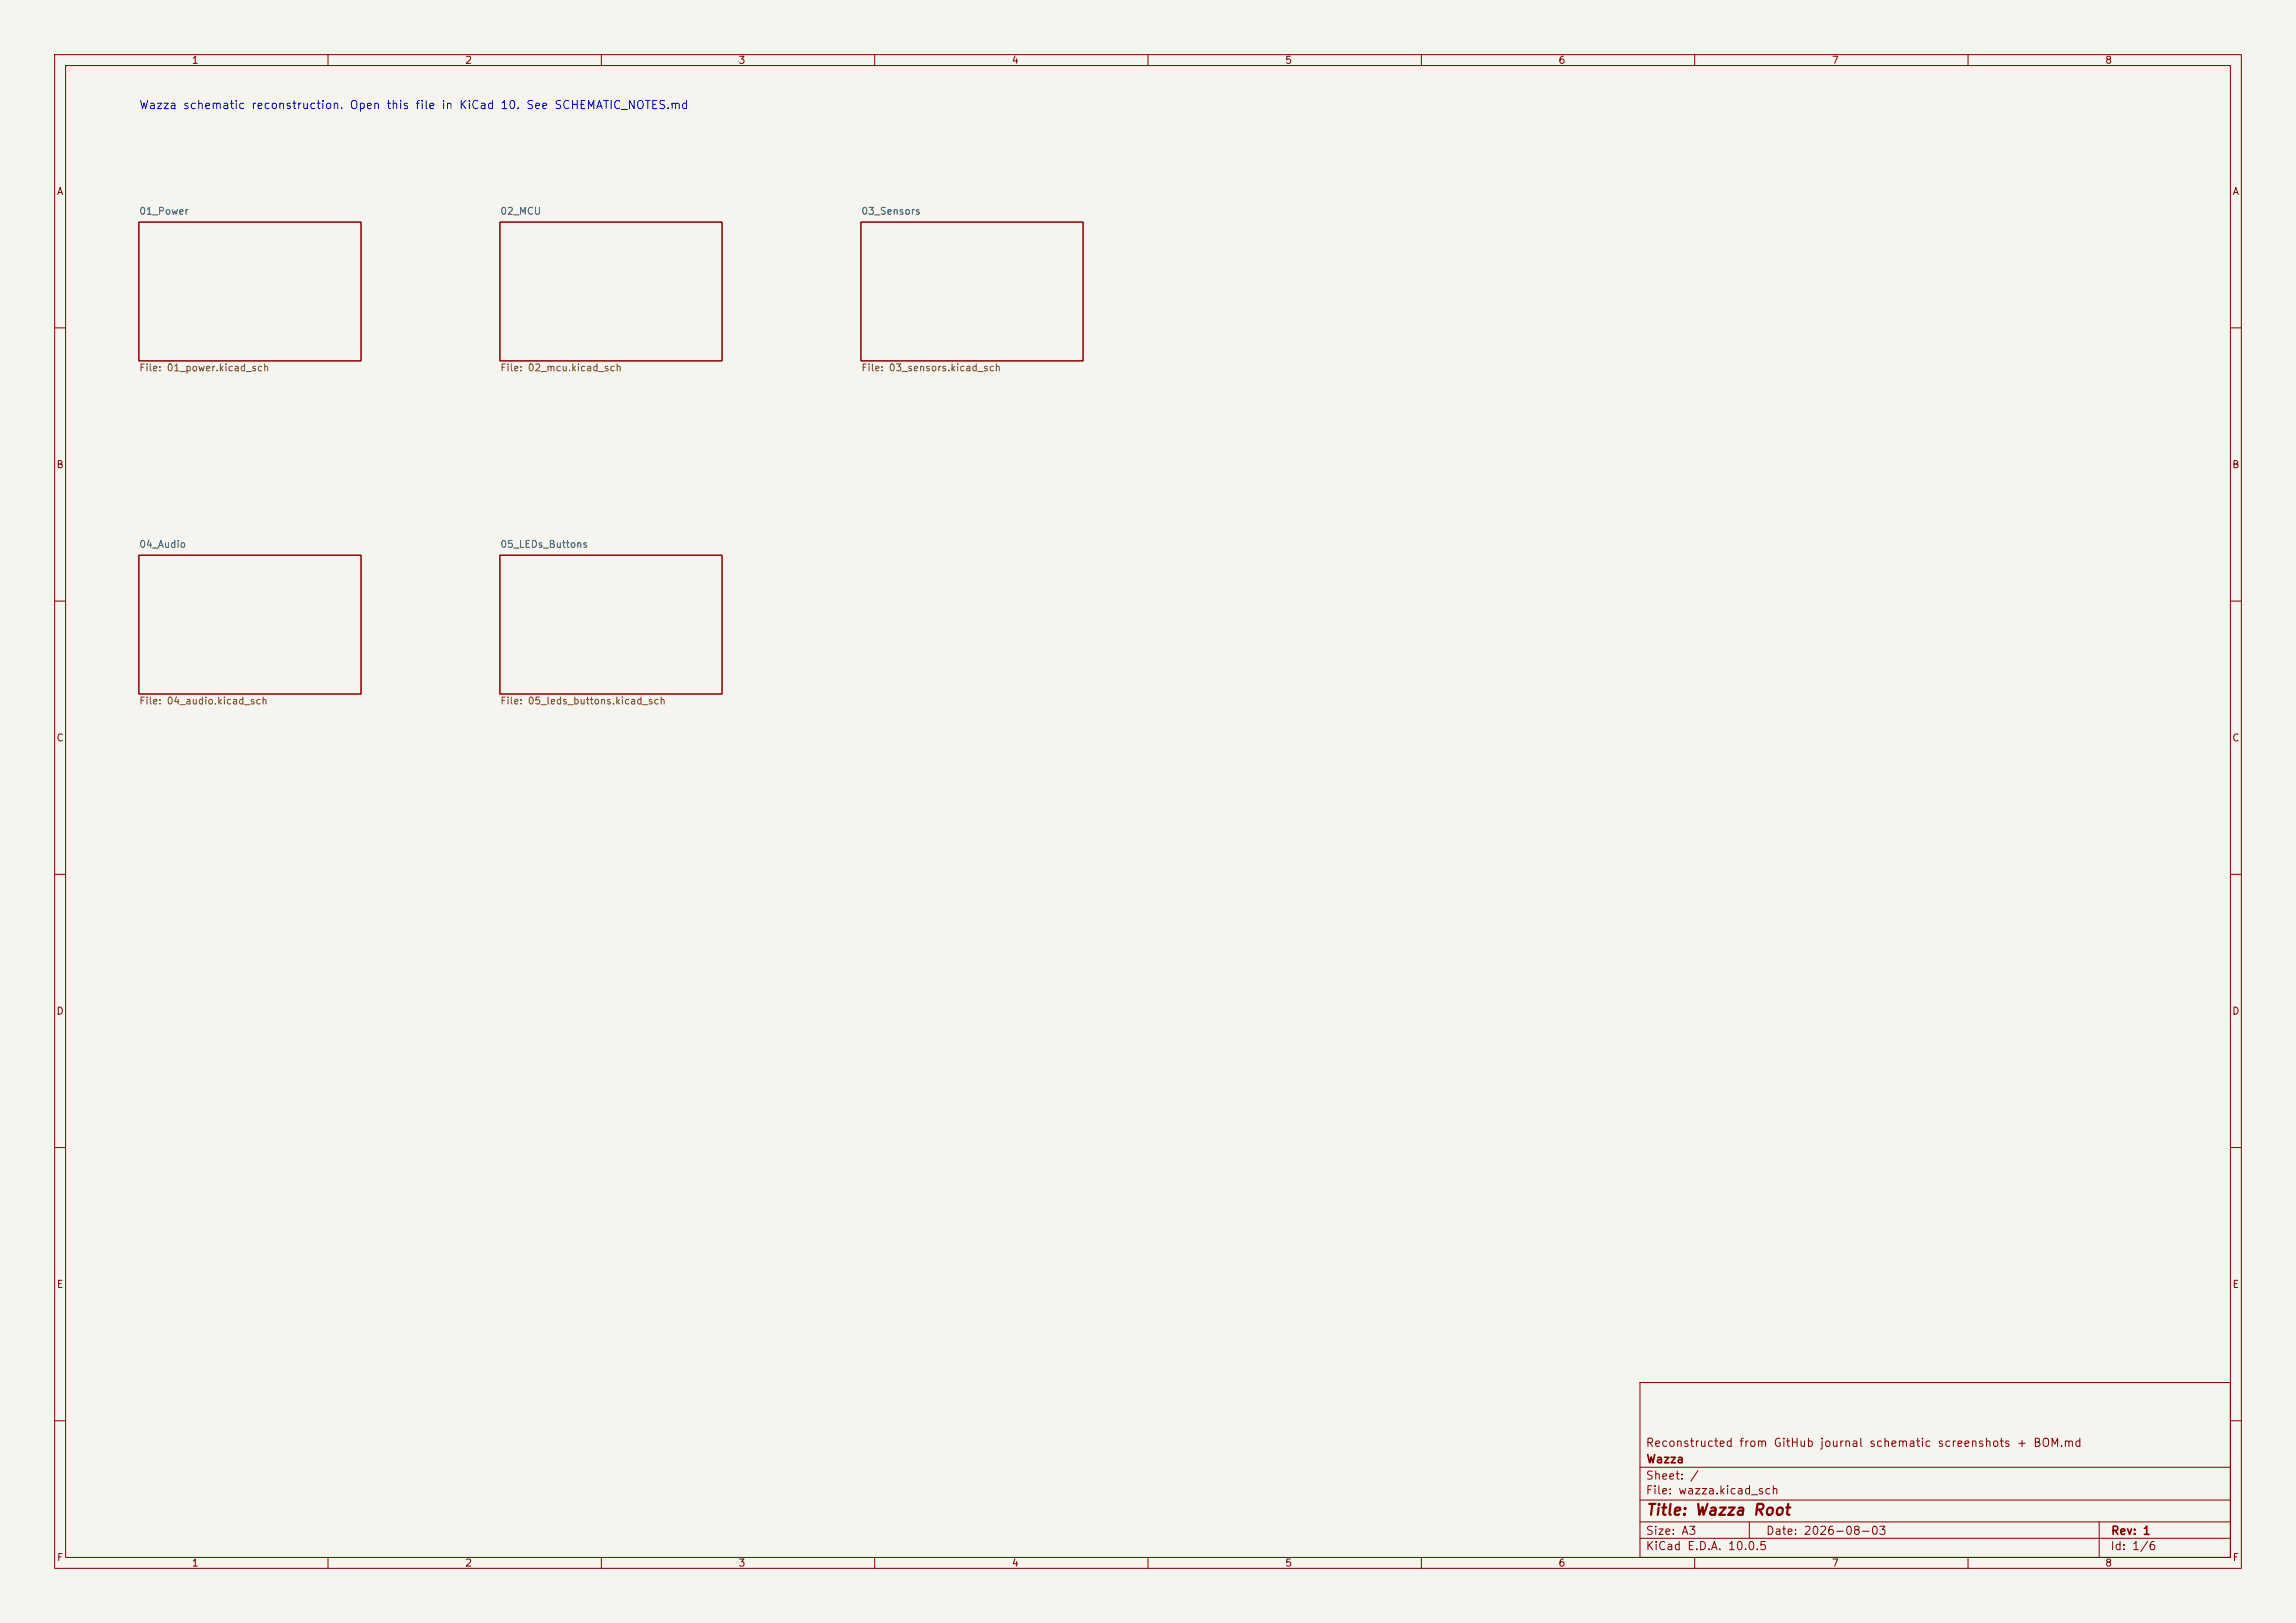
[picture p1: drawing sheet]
<svg xmlns="http://www.w3.org/2000/svg" width="420mm" height="297mm" viewBox="0 0 420 297" stroke-linecap="round" stroke-linejoin="round" font-family="sans-serif">
<defs><g id="words">
<text font-size="2" fill="#840000" x="301" y="277.8">Title: Wazza Root</text>
<text font-size="1.5" fill="#0000c2" x="25.4" y="20.3">Wazza schematic reconstruction. Open this file in KiCad 10. See SCHEMATIC_NOTES.md</text>
<g font-size="1.5" fill="#840000">
<text x="300.9" y="265.1">Reconstructed from GitHub journal schematic screenshots + BOM.md</text>
<text x="301" y="268.1">Wazza</text>
<text x="300.9" y="273.8">File: wazza.kicad_sch</text>
<text x="300.9" y="271.1">Sheet: /</text>
<text x="300.9" y="281.2">Size: A3</text>
<text x="322.9" y="281.2">Date: 2026-08-03</text>
<text x="386" y="281.2">Rev: 1</text>
<text x="300.9" y="284">KiCad E.D.A. 10.0.5</text>
<text x="385.9" y="284">Id: 1/6</text>
</g>
<g font-size="1.3" fill="#840000">
<text x="35" y="12">1</text>
<text x="85" y="12">2</text>
<text x="135" y="12">3</text>
<text x="185" y="12">4</text>
<text x="235" y="12">5</text>
<text x="285" y="12">6</text>
<text x="335" y="12">7</text>
<text x="385" y="12">8</text>
<text x="10.3" y="36">A</text>
<text x="408.3" y="36">A</text>
<text x="10.2" y="86">B</text>
<text x="408.2" y="86">B</text>
<text x="10.2" y="136">C</text>
<text x="408.2" y="136">C</text>
<text x="10.2" y="186">D</text>
<text x="408.2" y="186">D</text>
<text x="10.3" y="236">E</text>
<text x="408.3" y="236">E</text>
<text x="10.3" y="286">F</text>
<text x="35" y="287">1</text>
<text x="85" y="287">2</text>
<text x="135" y="287">3</text>
<text x="185" y="287">4</text>
<text x="235" y="287">5</text>
<text x="285" y="287">6</text>
<text x="335" y="287">7</text>
<text x="385" y="287">8</text>
<text x="408.3" y="286">F</text>
</g>
<g font-size="1.3" fill="#006464">
<text x="25.4" y="39.6">01_Power</text>
<text x="91.4" y="39.6">02_MCU</text>
<text x="157.5" y="39.6">03_Sensors</text>
<text x="25.4" y="100.6">04_Audio</text>
<text x="91.4" y="100.6">05_LEDs_Buttons</text>
</g>
<g font-size="1.3" fill="#725600">
<text x="25.4" y="68.3">File: 01_power.kicad_sch</text>
<text x="91.4" y="68.3">File: 02_mcu.kicad_sch</text>
<text x="157.5" y="68.3">File: 03_sensors.kicad_sch</text>
<text x="25.4" y="129.2">File: 04_audio.kicad_sch</text>
<text x="91.4" y="129.2">File: 05_leds_buttons.kicad_sch</text>
</g>
</g></defs>
<path d="M0 0h420v297h-420z" fill="#f5f4ef" stroke="#f5f4ef" stroke-width=".18"/>
<g fill="none" stroke="#840000" stroke-width=".18">
<path d="M10 10h400v277h-400zM12 12h396v273h-396zM60 10v2M110 10v2M160 10v2M210 10v2M260 10v2M310 10v2M360 10v2M25.4 40.6h40.6v25.4h-40.6zM91.4 40.6h40.7v25.4h-40.7zM157.5 40.6h40.6v25.4h-40.6z"/>
<path d="M10 60h2M408 60h2M10 110h2M25.4 101.6h40.6v25.4h-40.6zM91.4 101.6h40.7v25.4h-40.7zM408 110h2M10 160h2M408 160h2M10 210h2M408 210h2M300 253h108v32h-108zM10 260h2"/>
<path d="M300 278.5h108M300 274.5h108M300 268.5h108M320 278.5v3M384 278.5v6.5M408 260h2M60 285v2M110 285v2M160 285v2M210 285v2M260 285v2M300 281.5h108"/>
<path d="M310 285v2M360 285v2"/>
</g>
<use href="#words"/>
</svg>
